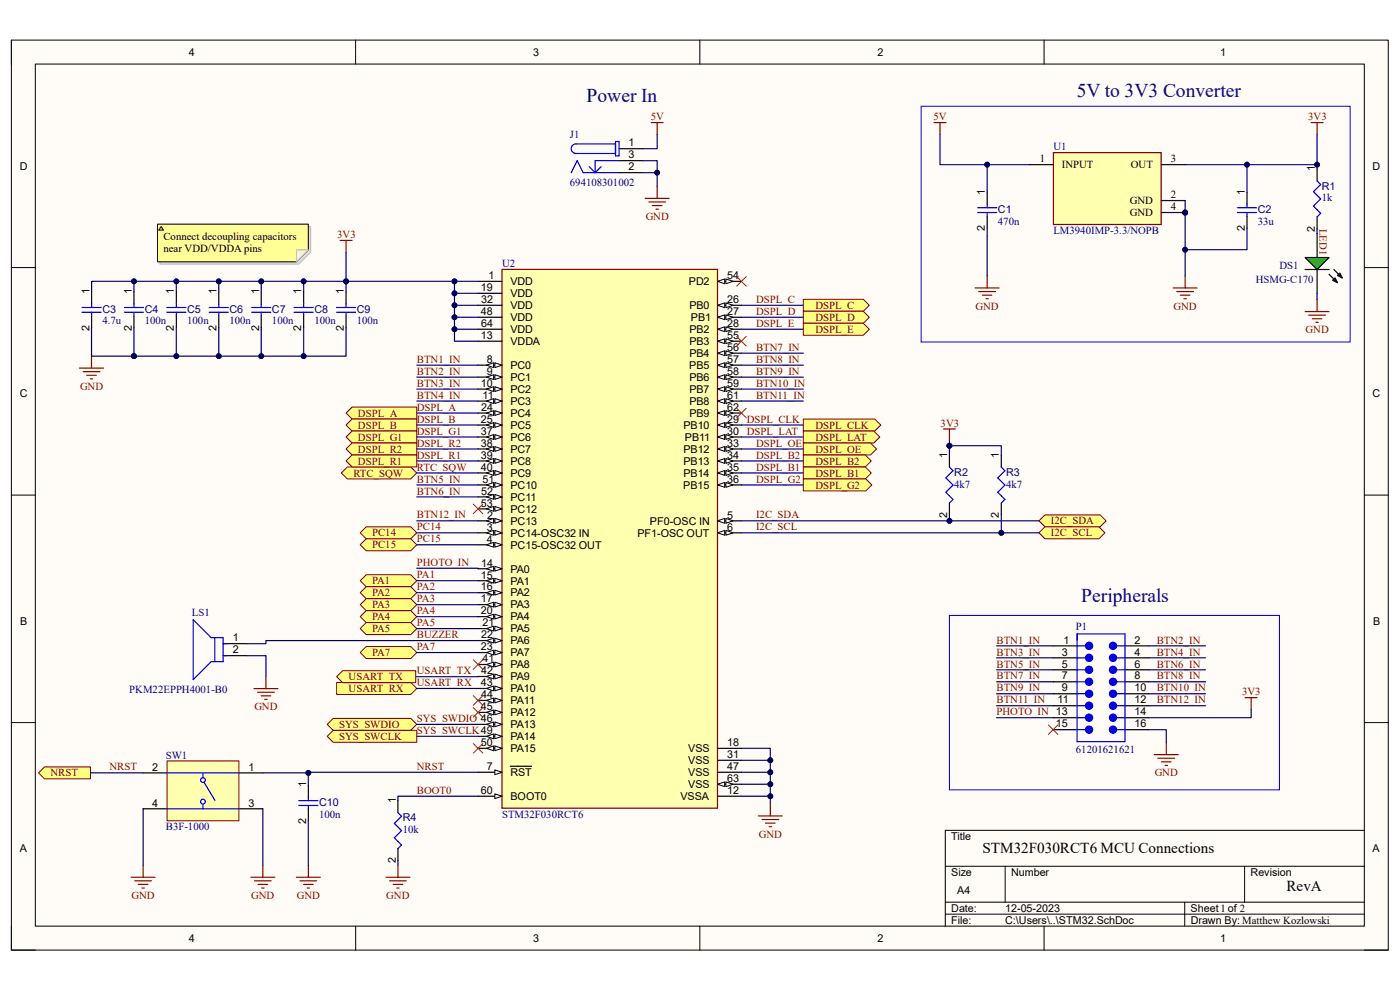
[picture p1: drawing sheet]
<svg xmlns="http://www.w3.org/2000/svg" width="297mm" height="210mm" viewBox="0 0 297 210" stroke-linecap="round" stroke-linejoin="round" font-family="sans-serif">
<defs><g id="words">
<g font-size="4.1" fill="#000080">
<text x="124.4" y="21.7">Power In</text>
<text x="228.4" y="20.7">5V to 3V3 Converter</text>
<text x="229.4" y="127.7">Peripherals</text>
</g>
<g font-size="3.2">
<text x="208.4" y="180.8">STM32F030RCT6 MCU Connections</text>
<text x="272.9" y="188.9">RevA</text>
</g>
<g font-size="2.3">
<text x="40.1" y="11.9">4</text>
<text x="113.1" y="11.9">3</text>
<text x="186.1" y="11.9">2</text>
<text x="258.9" y="11.9">1</text>
<text x="4.2" y="36">D</text>
<text x="133.3" y="31.1">1</text>
<text x="133.3" y="33.6">3</text>
<text x="220.6" y="34.4">1</text>
<text x="225.3" y="35.7">INPUT</text>
<text x="239.9" y="35.7">OUT</text>
<text x="248.4" y="34.4">3</text>
<text x="291.2" y="36">D</text>
<text x="133.3" y="36.2">2</text>
<text x="209" y="41.3" transform="rotate(-90 209 41.3)">1</text>
<text x="264.1" y="41.3" transform="rotate(-90 264.1 41.3)">1</text>
<text x="278.9" y="36.4" transform="rotate(-90 278.9 36.4)">1</text>
<text x="239.7" y="43.3">GND</text>
<text x="239.7" y="45.8">GND</text>
<text x="248.4" y="42">2</text>
<text x="248.4" y="44.6">4</text>
<text x="34.7" y="50.9">Connect decoupling capacitors</text>
<text x="34.7" y="53.4">near VDD/VDDA pins</text>
<text x="209" y="49" transform="rotate(-90 209 49)">2</text>
<text x="264.1" y="49" transform="rotate(-90 264.1 49)">2</text>
<text x="278.9" y="49.2" transform="rotate(-90 278.9 49.2)">2</text>
<text x="103.6" y="59.2">1</text>
<text x="154.3" y="59.2">54</text>
<text x="19" y="62.4" transform="rotate(-90 19 62.4)">1</text>
<text x="27.9" y="62.4" transform="rotate(-90 27.9 62.4)">1</text>
<text x="36.9" y="62.4" transform="rotate(-90 36.9 62.4)">1</text>
<text x="45.9" y="62.4" transform="rotate(-90 45.9 62.4)">1</text>
<text x="54.9" y="62.4" transform="rotate(-90 54.9 62.4)">1</text>
<text x="63.9" y="62.4" transform="rotate(-90 63.9 62.4)">1</text>
<text x="72.9" y="62.4" transform="rotate(-90 72.9 62.4)">1</text>
<text x="102" y="61.8">19</text>
<text x="102.1" y="64.3">32</text>
<text x="108.3" y="60.5">VDD</text>
<text x="108.3" y="63">VDD</text>
<text x="108.3" y="65.6">VDD</text>
<text x="146.1" y="60.5">PD2</text>
<text x="146.3" y="65.6">PB0</text>
<text x="154.3" y="64.3">26</text>
<text x="19" y="70.2" transform="rotate(-90 19 70.2)">2</text>
<text x="27.9" y="70.2" transform="rotate(-90 27.9 70.2)">2</text>
<text x="36.9" y="70.2" transform="rotate(-90 36.9 70.2)">2</text>
<text x="45.9" y="70.2" transform="rotate(-90 45.9 70.2)">2</text>
<text x="54.9" y="70.2" transform="rotate(-90 54.9 70.2)">2</text>
<text x="63.9" y="70.2" transform="rotate(-90 63.9 70.2)">2</text>
<text x="72.9" y="70.2" transform="rotate(-90 72.9 70.2)">2</text>
<text x="102" y="66.8">48</text>
<text x="102" y="71.9">13</text>
<text x="102.1" y="69.4">64</text>
<text x="108.3" y="68.1">VDD</text>
<text x="108.3" y="70.7">VDD</text>
<text x="146.3" y="70.7">PB2</text>
<text x="146.6" y="68.1">PB1</text>
<text x="154.3" y="66.8">27</text>
<text x="154.3" y="69.4">28</text>
<text x="154.3" y="71.9">55</text>
<text x="103.3" y="77">8</text>
<text x="108.3" y="73.2">VDDA</text>
<text x="146.3" y="73.2">PB3</text>
<text x="146.3" y="75.7">PB4</text>
<text x="154.3" y="74.5">56</text>
<text x="154.3" y="77">57</text>
<text x="102" y="82.1">10</text>
<text x="103.3" y="79.5">9</text>
<text x="108.3" y="78.3">PC0</text>
<text x="108.3" y="80.8">PC1</text>
<text x="108.3" y="83.4">PC2</text>
<text x="146.2" y="78.3">PB5</text>
<text x="146.3" y="80.8">PB6</text>
<text x="146.3" y="83.4">PB7</text>
<text x="154.3" y="79.5">58</text>
<text x="154.3" y="82.1">59</text>
<text x="4.2" y="84.2">C</text>
<text x="102" y="89.7">25</text>
<text x="102.1" y="87.2">24</text>
<text x="102.4" y="84.6">11</text>
<text x="108.3" y="85.9">PC3</text>
<text x="108.3" y="88.4">PC4</text>
<text x="146.3" y="85.9">PB8</text>
<text x="146.3" y="88.4">PB9</text>
<text x="154.3" y="84.6">61</text>
<text x="154.3" y="87.2">62</text>
<text x="154.3" y="89.7">29</text>
<text x="291.2" y="84.2">C</text>
<text x="102" y="92.2">37</text>
<text x="102" y="94.8">38</text>
<text x="108.3" y="91">PC5</text>
<text x="108.3" y="93.5">PC6</text>
<text x="145" y="91">PB10</text>
<text x="145.3" y="93.5">PB11</text>
<text x="154.3" y="92.2">30</text>
<text x="154.3" y="94.8">33</text>
<text x="102" y="97.3">39</text>
<text x="102" y="99.9">40</text>
<text x="108.3" y="96.1">PC7</text>
<text x="108.3" y="98.6">PC8</text>
<text x="108.3" y="101.1">PC9</text>
<text x="145" y="96.1">PB12</text>
<text x="145" y="98.6">PB13</text>
<text x="145" y="101.1">PB14</text>
<text x="154.3" y="97.3">34</text>
<text x="154.3" y="99.9">35</text>
<text x="201" y="97.1" transform="rotate(-90 201 97.1)">1</text>
<text x="211.9" y="97.1" transform="rotate(-90 211.9 97.1)">1</text>
<text x="102" y="107.5">53</text>
<text x="102.1" y="104.9">52</text>
<text x="102.4" y="102.4">51</text>
<text x="108.3" y="103.7">PC10</text>
<text x="108.3" y="106.2">PC11</text>
<text x="144.9" y="103.7">PB15</text>
<text x="154.3" y="102.4">36</text>
<text x="103.3" y="112.6">3</text>
<text x="103.3" y="110">2</text>
<text x="108.3" y="108.8">PC12</text>
<text x="108.3" y="111.3">PC13</text>
<text x="108.3" y="113.8">PC14-OSC32 IN</text>
<text x="135.2" y="113.8">PF1-OSC OUT</text>
<text x="137.9" y="111.3">PF0-OSC IN</text>
<text x="154.3" y="110">5</text>
<text x="154.3" y="112.6">6</text>
<text x="201" y="109.9" transform="rotate(-90 201 109.9)">2</text>
<text x="211.9" y="109.9" transform="rotate(-90 211.9 109.9)">2</text>
<text x="103.3" y="115.1">4</text>
<text x="108.3" y="116.4">PC15-OSC32 OUT</text>
<text x="102" y="122.7">15</text>
<text x="102" y="125.3">16</text>
<text x="102.1" y="120.2">14</text>
<text x="108.3" y="121.5">PA0</text>
<text x="108.3" y="124">PA1</text>
<text x="102" y="127.8">17</text>
<text x="102" y="130.3">20</text>
<text x="108.3" y="126.5">PA2</text>
<text x="108.3" y="129.1">PA3</text>
<text x="108.3" y="131.6">PA4</text>
<text x="4.3" y="132.5">B</text>
<text x="49.4" y="136.1">1</text>
<text x="102" y="138">23</text>
<text x="102.1" y="135.4">22</text>
<text x="102.4" y="132.9">21</text>
<text x="108.3" y="134.2">PA5</text>
<text x="108.3" y="136.7">PA6</text>
<text x="225.6" y="136.5">1</text>
<text x="240.7" y="136.5">2</text>
<text x="291.3" y="132.5">B</text>
<text x="49.4" y="138.6">2</text>
<text x="102.1" y="143">42</text>
<text x="102.4" y="140.5">41</text>
<text x="108.3" y="139.2">PA7</text>
<text x="108.3" y="141.8">PA8</text>
<text x="225.3" y="139.1">3</text>
<text x="225.3" y="141.6">5</text>
<text x="240.7" y="139.1">4</text>
<text x="240.7" y="141.6">6</text>
<text x="102" y="145.6">43</text>
<text x="102.1" y="148.1">44</text>
<text x="108.3" y="144.3">PA9</text>
<text x="108.3" y="146.9">PA10</text>
<text x="108.3" y="149.4">PA11</text>
<text x="224.4" y="149.2">11</text>
<text x="225.3" y="144.1">7</text>
<text x="225.3" y="146.7">9</text>
<text x="240.7" y="144.1">8</text>
<text x="240.7" y="146.7">10</text>
<text x="240.7" y="149.2">12</text>
<text x="102" y="150.7">45</text>
<text x="108.3" y="151.9">PA12</text>
<text x="108.3" y="154.5">PA13</text>
<text x="224" y="154.3">15</text>
<text x="240.7" y="151.8">14</text>
<text x="240.7" y="154.3">16</text>
<text x="102" y="158.3">50</text>
<text x="108.3" y="157">PA14</text>
<text x="108.3" y="159.6">PA15</text>
<text x="146" y="159.6">VSS</text>
<text x="154.3" y="158.3">18</text>
<text x="154.3" y="160.8">31</text>
<text x="32.3" y="163.5">2</text>
<text x="52.7" y="163.5">1</text>
<text x="64.9" y="167" transform="rotate(-90 64.9 167)">1</text>
<text x="103.3" y="163.4">7</text>
<text x="108.3" y="164.6">RST</text>
<text x="146" y="162.1">VSS</text>
<text x="146" y="164.6">VSS</text>
<text x="146" y="167.2">VSS</text>
<text x="154.3" y="163.4">47</text>
<text x="154.3" y="165.9">63</text>
<text x="32.3" y="171.1">4</text>
<text x="52.7" y="171.1">3</text>
<text x="83.9" y="170.3" transform="rotate(-90 83.9 170.3)">1</text>
<text x="102" y="168.4">60</text>
<text x="108.3" y="169.7">BOOT0</text>
<text x="144.4" y="169.7">VSSA</text>
<text x="154.3" y="168.4">12</text>
<text x="64.9" y="174.8" transform="rotate(-90 64.9 174.8)">2</text>
<text x="201.8" y="178.2">Title</text>
<text x="4.2" y="180.8">A</text>
<text x="83.9" y="183.2" transform="rotate(-90 83.9 183.2)">2</text>
<text x="201.8" y="185.8">Size</text>
<text x="214.5" y="185.8">Number</text>
<text x="265.3" y="185.8">Revision</text>
<text x="291.2" y="180.8">A</text>
<text x="203.1" y="189.7">A4</text>
<text x="201.8" y="193.5">Date:</text>
<text x="201.8" y="196">File:</text>
<text x="213.2" y="196">C:\Users\..\STM32.SchDoc</text>
<text x="213.2" y="193.5">12-05-2023</text>
<text x="252.6" y="193.5">Sheet1of 2</text>
<text x="252.6" y="196">Drawn By: Matthew Kozlowski</text>
<text x="40.1" y="199.8">4</text>
<text x="113.1" y="199.8">3</text>
<text x="186.1" y="199.8">2</text>
<text x="258.9" y="199.8">1</text>
</g>
<g font-size="2.3" fill="#000080">
<text x="120.9" y="29.3">J1</text>
<text x="223.5" y="31.9">U1</text>
<text x="120.9" y="39.5">694108301002</text>
<text x="280.4" y="40.2">R1</text>
<text x="211.7" y="47.6">470n</text>
<text x="211.7" y="45.1">C1</text>
<text x="266.8" y="47.6">33u</text>
<text x="266.8" y="45.1">C2</text>
<text x="280.4" y="42.7">1k</text>
<text x="223.5" y="49.7">LM3940IMP-3.3/NOPB</text>
<text x="106.5" y="56.6">U2</text>
<text x="271.4" y="57.1">DS1</text>
<text x="266.4" y="60.1">HSMG-C170</text>
<text x="21.7" y="68.8">4.7u</text>
<text x="21.7" y="66.3">C3</text>
<text x="30.7" y="68.8">100n</text>
<text x="30.7" y="66.3">C4</text>
<text x="39.7" y="68.8">100n</text>
<text x="39.7" y="66.3">C5</text>
<text x="48.7" y="68.8">100n</text>
<text x="48.7" y="66.3">C6</text>
<text x="57.7" y="68.8">100n</text>
<text x="57.7" y="66.3">C7</text>
<text x="66.7" y="68.8">100n</text>
<text x="66.7" y="66.3">C8</text>
<text x="75.7" y="68.8">100n</text>
<text x="75.7" y="66.3">C9</text>
<text x="202.4" y="100.9">R2</text>
<text x="213.4" y="100.9">R3</text>
<text x="202.4" y="103.4">4k7</text>
<text x="213.4" y="103.4">4k7</text>
<text x="40.7" y="130.7">LS1</text>
<text x="228.3" y="133.7">P1</text>
<text x="27.4" y="147.1">PKM22EPPH4001-B0</text>
<text x="35.2" y="160.9">SW1</text>
<text x="228.3" y="159.6">61201621621</text>
<text x="67.7" y="173.4">100n</text>
<text x="67.7" y="170.9">C10</text>
<text x="106.5" y="173.5">STM32F030RCT6</text>
<text x="35.2" y="176.1">B3F-1000</text>
<text x="85.4" y="176.7">10k</text>
<text x="85.4" y="174.2">R4</text>
</g>
<g font-size="2.3" fill="#800000">
<text x="138" y="25.5">5V</text>
<text x="198" y="25.5">5V</text>
<text x="277.5" y="25.5">3V3</text>
<text x="137" y="46.7">GND</text>
<text x="71.5" y="50.5">3V3</text>
<text x="279.9" y="48.6" transform="rotate(90 279.9 48.6)">LED1</text>
<text x="160.4" y="64.3">DSPL_C</text>
<text x="173" y="65.5">DSPL_C</text>
<text x="207" y="65.7">GND</text>
<text x="249" y="65.7">GND</text>
<text x="160.4" y="66.8">DSPL_D</text>
<text x="160.4" y="69.3">DSPL_E</text>
<text x="173" y="68.1">DSPL_D</text>
<text x="173" y="70.6">DSPL_E</text>
<text x="277" y="70.7">GND</text>
<text x="88.4" y="77">BTN1_IN</text>
<text x="160.4" y="74.4">BTN7_IN</text>
<text x="160.4" y="77">BTN8_IN</text>
<text x="17" y="82.7">GND</text>
<text x="88.4" y="79.5">BTN2_IN</text>
<text x="88.4" y="82">BTN3_IN</text>
<text x="160.4" y="79.5">BTN9_IN</text>
<text x="160.4" y="82">BTN10_IN</text>
<text x="75.9" y="88.4">DSPL_A</text>
<text x="88.4" y="84.6">BTN4_IN</text>
<text x="88.4" y="87.1">DSPL_A</text>
<text x="88.4" y="89.7">DSPL_B</text>
<text x="158.4" y="89.7">DSPL_CLK</text>
<text x="160.4" y="84.6">BTN11_IN</text>
<text x="75.9" y="90.9">DSPL_B</text>
<text x="75.9" y="93.5">DSPL_G1</text>
<text x="88.4" y="92.2">DSPL_G1</text>
<text x="88.4" y="94.7">DSPL_R2</text>
<text x="158.4" y="92.2">DSPL_LAT</text>
<text x="160.4" y="94.7">DSPL_OE</text>
<text x="173" y="90.9">DSPL_CLK</text>
<text x="173" y="93.5">DSPL_LAT</text>
<text x="199.6" y="90.5">3V3</text>
<text x="75" y="101.1">RTC_SQW</text>
<text x="75.9" y="96">DSPL_R2</text>
<text x="75.9" y="98.6">DSPL_R1</text>
<text x="88.4" y="99.8">RTC_SQW</text>
<text x="88.4" y="97.3">DSPL_R1</text>
<text x="160.4" y="97.3">DSPL_B2</text>
<text x="160.4" y="99.8">DSPL_B1</text>
<text x="173" y="96">DSPL_OE</text>
<text x="173" y="98.6">DSPL_B2</text>
<text x="173" y="101.1">DSPL_B1</text>
<text x="88.4" y="102.4">BTN5_IN</text>
<text x="88.4" y="104.9">BTN6_IN</text>
<text x="160.4" y="102.4">DSPL_G2</text>
<text x="173" y="103.6">DSPL_G2</text>
<text x="79" y="113.8">PC14</text>
<text x="88.4" y="110">BTN12_IN</text>
<text x="88.4" y="112.5">PC14</text>
<text x="160.4" y="110">I2C_SDA</text>
<text x="160.4" y="112.5">I2C_SCL</text>
<text x="223" y="111.3">I2C_SDA</text>
<text x="223" y="113.8">I2C_SCL</text>
<text x="79" y="116.3">PC15</text>
<text x="88.4" y="115.1">PC15</text>
<text x="79" y="124">PA1</text>
<text x="88.4" y="120.1">PHOTO_IN</text>
<text x="88.4" y="122.7">PA1</text>
<text x="88.4" y="125.2">PA2</text>
<text x="79" y="126.5">PA2</text>
<text x="79" y="129">PA3</text>
<text x="79" y="131.6">PA4</text>
<text x="88.4" y="127.8">PA3</text>
<text x="88.4" y="130.3">PA4</text>
<text x="79" y="134.1">PA5</text>
<text x="88.4" y="135.4">BUZZER</text>
<text x="88.4" y="132.8">PA5</text>
<text x="88.4" y="137.9">PA7</text>
<text x="211.4" y="136.5">BTN1_IN</text>
<text x="245.4" y="136.5">BTN2_IN</text>
<text x="79" y="139.2">PA7</text>
<text x="88.4" y="143">USART_TX</text>
<text x="211.4" y="139.1">BTN3_IN</text>
<text x="211.4" y="141.6">BTN5_IN</text>
<text x="245.4" y="139.1">BTN4_IN</text>
<text x="245.4" y="141.6">BTN6_IN</text>
<text x="74" y="146.8">USART_RX</text>
<text x="74" y="144.3">USART_TX</text>
<text x="88.4" y="145.5">USART_RX</text>
<text x="211.4" y="144.1">BTN7_IN</text>
<text x="211.4" y="146.7">BTN9_IN</text>
<text x="211.4" y="149.2">BTN11_IN</text>
<text x="245.4" y="144.1">BTN8_IN</text>
<text x="245.4" y="146.7">BTN10_IN</text>
<text x="245.4" y="149.2">BTN12_IN</text>
<text x="263.5" y="147.5">3V3</text>
<text x="54" y="150.7">GND</text>
<text x="72" y="154.4">SYS_SWDIO</text>
<text x="88.4" y="153.2">SYS_SWDIO 46</text>
<text x="88.4" y="155.7">SYS_SWCLK49</text>
<text x="211.4" y="151.8">PHOTO_IN 13</text>
<text x="72" y="157">SYS_SWCLK</text>
<text x="10.7" y="164.7">NRST</text>
<text x="23.2" y="163.4">NRST</text>
<text x="88.4" y="163.3">NRST</text>
<text x="245" y="164.7">GND</text>
<text x="88.4" y="168.4">BOOT0</text>
<text x="161" y="177.7">GND</text>
<text x="27.9" y="190.7">GND</text>
<text x="53.3" y="190.7">GND</text>
<text x="63" y="190.7">GND</text>
<text x="82" y="190.7">GND</text>
</g>
</g></defs>
<path d="M2.4 8.5h292.1v193h-292.1z" fill-rule="evenodd" fill="#fffcf8"/>
<path d="M2.4 8.5h292.1v193h-292.1z" fill="none" stroke="#000" stroke-width=".21"/>
<path d="M7.5 13.6h281.9v182.9h-281.9z" fill-rule="evenodd" fill="#fffcf8"/>
<g fill="none" stroke="#000" stroke-width=".21">
<path d="M2.4 8.5v5.1M7.5 13.6h281.9v182.9h-281.9zM75.4 8.5v5.1M148.5 8.5v5.1M221.5 8.5v5.1M2.4 56.8h5.1M289.4 56.8h5.1M2.4 105h5.1M289.4 105h5.1M2.4 153.3h5.1M289.4 153.3h5.1M289.4 176.1h-88.9v20.4"/>
<path d="M2.4 196.5v5h5.1M75.4 196.5v5M148.5 196.5v5M200.5 183.8h88.9M200.5 191.4h88.9M200.5 193.9h88.9M213.2 183.8v7.6M221.5 196.5v5M251.3 191.4v5.1M264 183.8v7.6M289.4 201.5h5.1"/>
</g>
<path d="M198.2 26h2.5M199.4 26v2.5" fill="none" stroke="#800000" stroke-width=".25"/>
<circle cx="251.4" cy="45.1" r=".51" fill="#000080"/>
<circle cx="251.4" cy="45.1" r=".51" fill="none" stroke="#000080" stroke-width=".21"/>
<path d="M223.5 32.4h22.8v15.2h-22.8z" fill-rule="evenodd" fill="#ffffb0"/>
<path d="M223.5 32.4h22.8v15.2h-22.8z" fill="none" stroke="#800000" stroke-width=".25"/>
<path d="M218.4 34.9h5.1M246.3 34.9h5.1M246.3 42.5h5.1M246.3 45.1h5.1" fill="none" stroke="#000" stroke-width=".25"/>
<circle cx="251.4" cy="45.1" r=".51" fill="#000080"/>
<circle cx="251.4" cy="45.1" r=".51" fill="none" stroke="#000080" stroke-width=".21"/>
<g fill="none" stroke="#800000" stroke-width=".25">
<path d="M278.2 26h2.5M279.4 26v2.5M72.1 51h2.6M73.4 51v2.5M209.4 58.5v2.6M206.9 61.1h5.1M207.6 61.8h3.6M208.4 62.6h2M209.2 63.4h.5M276.9 66.1h5.1M277.6 66.9h3.6M278.4 67.6h2"/>
<path d="M279.2 68.4h.5M279.4 63.6v2.5"/>
</g>
<path d="M279.4 49.6v5M279.4 57.2v5.1M37.4 61.9v2.6M37.4 67v2.5M46.4 61.9v2.6M46.4 67v2.5M55.4 61.9v2.6M55.4 67v2.5M64.4 61.9v2.6M64.4 67v2.5" fill="none" stroke="#000" stroke-width=".25"/>
<g fill="none" stroke="#00f" stroke-width=".25">
<path d="M35.4 66.2h4M35.4 65.2h4M37.4 64.5v.7M37.4 66.2v.8M44.4 66.2h4M44.4 65.2h4M46.4 64.5v.7M46.4 66.2v.8M53.4 66.2h4M53.4 65.2h4M55.4 64.5v.7M55.4 66.2v.8"/>
<path d="M62.4 66.2h4M62.4 65.2h4M64.4 64.5v.7M64.4 66.2v.8"/>
</g>
<path d="M276.9 54.6h5.1l-2.6 2.6z" fill="#00bf00"/>
<path d="M131.3 31.5h5.1M131.3 34.1h5.1M131.3 36.6h5.1M276.9 54.6h5.1l-2.6 2.6zM276.9 57.2h5.1M282 58.2l1.7 1.8M283 57.2l1.8 1.7M283.2 58.9l.5 1.1-1-.5zM284.2 57.9l.6 1-1.1-.5z" fill="none" stroke="#000" stroke-width=".25"/>
<path d="M283.2 58.9l.5 1.1-1-.5zM284.2 57.9l.6 1-1.1-.5z" fill="#000"/>
<path d="M121.2 36.6l1.2-2.5 1.3 2.5h7.6M125 35.4l1.3 1.2M127.5 35.4l-1.2 1.2M130.6 30.5h-8.4a1.02 1.02 0 0 0-1 1 1.02 1.02 0 0 0 1 1.1h8.4M130.6 30h.7v3.1h-.7zM131.3 34.1h-5v2.5" fill="none" stroke="#00f" stroke-width=".25"/>
<path d="M106.5 57.1h45.7v114.3h-45.7z" fill-rule="evenodd" fill="#ffffb0"/>
<path d="M106.5 57.1h45.7v114.3h-45.7z" fill="none" stroke="#800000" stroke-width=".25"/>
<path d="M101.4 59.7h5.1M101.4 62.2h5.1M101.4 64.8h5.1M101.4 67.3h5.1M101.4 69.8h5.1M101.4 72.4h5.1M101.4 77.5h5.1" fill="none" stroke="#000" stroke-width=".25"/>
<path d="M105 77l1.5 .5-1.5 .5z" fill="#f8fcff"/>
<path d="M105 77l1.5 .5-1.5 .5z" fill="none" stroke="#000" stroke-width=".21"/>
<path d="M103.2 77.5l1.5-.5v1z" fill="#f8fcff"/>
<path d="M103.2 77.5l1.5-.5v1z" fill="none" stroke="#000" stroke-width=".21"/>
<path d="M101.4 80h5.1" fill="none" stroke="#000" stroke-width=".25"/>
<path d="M105 79.5l1.5 .5-1.5 .5z" fill="#f8fcff"/>
<path d="M105 79.5l1.5 .5-1.5 .5z" fill="none" stroke="#000" stroke-width=".21"/>
<path d="M103.2 80l1.5-.5v1z" fill="#f8fcff"/>
<path d="M103.2 80l1.5-.5v1z" fill="none" stroke="#000" stroke-width=".21"/>
<path d="M101.4 82.5h5.1" fill="none" stroke="#000" stroke-width=".25"/>
<path d="M105 82l1.5 .5-1.5 .6z" fill="#f8fcff"/>
<path d="M105 82l1.5 .5-1.5 .6z" fill="none" stroke="#000" stroke-width=".21"/>
<path d="M103.2 82.5l1.5-.5v1.1z" fill="#f8fcff"/>
<path d="M103.2 82.5l1.5-.5v1.1z" fill="none" stroke="#000" stroke-width=".21"/>
<path d="M101.4 85.1h5.1" fill="none" stroke="#000" stroke-width=".25"/>
<path d="M105 84.6l1.5 .5-1.5 .5z" fill="#f8fcff"/>
<path d="M105 84.6l1.5 .5-1.5 .5z" fill="none" stroke="#000" stroke-width=".21"/>
<path d="M103.2 85.1l1.5-.5v1z" fill="#f8fcff"/>
<path d="M103.2 85.1l1.5-.5v1z" fill="none" stroke="#000" stroke-width=".21"/>
<path d="M101.4 87.6h5.1" fill="none" stroke="#000" stroke-width=".25"/>
<path d="M105 87.1l1.5 .5-1.5 .5z" fill="#f8fcff"/>
<path d="M105 87.1l1.5 .5-1.5 .5z" fill="none" stroke="#000" stroke-width=".21"/>
<path d="M103.2 87.6l1.5-.5v1z" fill="#f8fcff"/>
<path d="M103.2 87.6l1.5-.5v1z" fill="none" stroke="#000" stroke-width=".21"/>
<path d="M101.4 90.2h5.1" fill="none" stroke="#000" stroke-width=".25"/>
<path d="M105 89.7l1.5 .5-1.5 .5z" fill="#f8fcff"/>
<path d="M105 89.7l1.5 .5-1.5 .5z" fill="none" stroke="#000" stroke-width=".21"/>
<path d="M103.2 90.2l1.5-.5v1z" fill="#f8fcff"/>
<path d="M103.2 90.2l1.5-.5v1z" fill="none" stroke="#000" stroke-width=".21"/>
<path d="M101.4 92.7h5.1" fill="none" stroke="#000" stroke-width=".25"/>
<path d="M105 92.2l1.5 .5-1.5 .5z" fill="#f8fcff"/>
<path d="M105 92.2l1.5 .5-1.5 .5z" fill="none" stroke="#000" stroke-width=".21"/>
<path d="M103.2 92.7l1.5-.5v1z" fill="#f8fcff"/>
<path d="M103.2 92.7l1.5-.5v1z" fill="none" stroke="#000" stroke-width=".21"/>
<path d="M101.4 95.2h5.1" fill="none" stroke="#000" stroke-width=".25"/>
<path d="M105 94.7l1.5 .5-1.5 .6z" fill="#f8fcff"/>
<path d="M105 94.7l1.5 .5-1.5 .6z" fill="none" stroke="#000" stroke-width=".21"/>
<path d="M103.2 95.2l1.5-.5v1.1z" fill="#f8fcff"/>
<path d="M103.2 95.2l1.5-.5v1.1z" fill="none" stroke="#000" stroke-width=".21"/>
<path d="M101.4 97.8h5.1" fill="none" stroke="#000" stroke-width=".25"/>
<path d="M105 97.3l1.5 .5-1.5 .5z" fill="#f8fcff"/>
<path d="M105 97.3l1.5 .5-1.5 .5z" fill="none" stroke="#000" stroke-width=".21"/>
<path d="M103.2 97.8l1.5-.5v1z" fill="#f8fcff"/>
<path d="M103.2 97.8l1.5-.5v1z" fill="none" stroke="#000" stroke-width=".21"/>
<path d="M101.4 100.3h5.1" fill="none" stroke="#000" stroke-width=".25"/>
<path d="M105 99.8l1.5 .5-1.5 .5z" fill="#f8fcff"/>
<path d="M105 99.8l1.5 .5-1.5 .5z" fill="none" stroke="#000" stroke-width=".21"/>
<path d="M103.2 100.3l1.5-.5v1z" fill="#f8fcff"/>
<path d="M103.2 100.3l1.5-.5v1z" fill="none" stroke="#000" stroke-width=".21"/>
<path d="M101.4 102.9h5.1" fill="none" stroke="#000" stroke-width=".25"/>
<path d="M105 102.4l1.5 .5-1.5 .5z" fill="#f8fcff"/>
<path d="M105 102.4l1.5 .5-1.5 .5z" fill="none" stroke="#000" stroke-width=".21"/>
<path d="M103.2 102.9l1.5-.5v1z" fill="#f8fcff"/>
<path d="M103.2 102.9l1.5-.5v1z" fill="none" stroke="#000" stroke-width=".21"/>
<path d="M101.4 105.4h5.1" fill="none" stroke="#000" stroke-width=".25"/>
<path d="M105 104.9l1.5 .5-1.5 .5z" fill="#f8fcff"/>
<path d="M105 104.9l1.5 .5-1.5 .5z" fill="none" stroke="#000" stroke-width=".21"/>
<path d="M103.2 105.4l1.5-.5v1z" fill="#f8fcff"/>
<path d="M103.2 105.4l1.5-.5v1z" fill="none" stroke="#000" stroke-width=".21"/>
<path d="M101.4 107.9h5.1" fill="none" stroke="#000" stroke-width=".25"/>
<path d="M105 107.4l1.5 .5-1.5 .6z" fill="#f8fcff"/>
<path d="M105 107.4l1.5 .5-1.5 .6z" fill="none" stroke="#000" stroke-width=".21"/>
<path d="M103.2 107.9l1.5-.5v1.1z" fill="#f8fcff"/>
<path d="M103.2 107.9l1.5-.5v1.1z" fill="none" stroke="#000" stroke-width=".21"/>
<path d="M101.4 110.5h5.1" fill="none" stroke="#000" stroke-width=".25"/>
<path d="M105 110l1.5 .5-1.5 .5z" fill="#f8fcff"/>
<path d="M105 110l1.5 .5-1.5 .5z" fill="none" stroke="#000" stroke-width=".21"/>
<path d="M103.2 110.5l1.5-.5v1z" fill="#f8fcff"/>
<path d="M103.2 110.5l1.5-.5v1z" fill="none" stroke="#000" stroke-width=".21"/>
<path d="M101.4 113h5.1" fill="none" stroke="#000" stroke-width=".25"/>
<path d="M105 112.5l1.5 .5-1.5 .5z" fill="#f8fcff"/>
<path d="M105 112.5l1.5 .5-1.5 .5z" fill="none" stroke="#000" stroke-width=".21"/>
<path d="M103.2 113l1.5-.5v1z" fill="#f8fcff"/>
<path d="M103.2 113l1.5-.5v1z" fill="none" stroke="#000" stroke-width=".21"/>
<path d="M101.4 115.6h5.1" fill="none" stroke="#000" stroke-width=".25"/>
<path d="M105 115.1l1.5 .5-1.5 .5z" fill="#f8fcff"/>
<path d="M105 115.1l1.5 .5-1.5 .5z" fill="none" stroke="#000" stroke-width=".21"/>
<path d="M103.2 115.6l1.5-.5v1z" fill="#f8fcff"/>
<path d="M103.2 115.6l1.5-.5v1z" fill="none" stroke="#000" stroke-width=".21"/>
<path d="M152.2 110.5h5.1" fill="none" stroke="#000" stroke-width=".25"/>
<path d="M152.2 110.5l1.5-.5v1z" fill="#f8fcff"/>
<path d="M152.2 110.5l1.5-.5v1z" fill="none" stroke="#000" stroke-width=".21"/>
<path d="M154 110l1.5 .5-1.5 .5z" fill="#f8fcff"/>
<path d="M154 110l1.5 .5-1.5 .5z" fill="none" stroke="#000" stroke-width=".21"/>
<path d="M152.2 113h5.1" fill="none" stroke="#000" stroke-width=".25"/>
<path d="M152.2 113l1.5-.5v1z" fill="#f8fcff"/>
<path d="M152.2 113l1.5-.5v1z" fill="none" stroke="#000" stroke-width=".21"/>
<path d="M154 112.5l1.5 .5-1.5 .5z" fill="#f8fcff"/>
<path d="M154 112.5l1.5 .5-1.5 .5z" fill="none" stroke="#000" stroke-width=".21"/>
<path d="M101.4 120.6h5.1" fill="none" stroke="#000" stroke-width=".25"/>
<path d="M105 120.1l1.5 .5-1.5 .6z" fill="#f8fcff"/>
<path d="M105 120.1l1.5 .5-1.5 .6z" fill="none" stroke="#000" stroke-width=".21"/>
<path d="M103.2 120.6l1.5-.5v1.1z" fill="#f8fcff"/>
<path d="M103.2 120.6l1.5-.5v1.1z" fill="none" stroke="#000" stroke-width=".21"/>
<path d="M101.4 123.2h5.1" fill="none" stroke="#000" stroke-width=".25"/>
<path d="M105 122.7l1.5 .5-1.5 .5z" fill="#f8fcff"/>
<path d="M105 122.7l1.5 .5-1.5 .5z" fill="none" stroke="#000" stroke-width=".21"/>
<path d="M103.2 123.2l1.5-.5v1z" fill="#f8fcff"/>
<path d="M103.2 123.2l1.5-.5v1z" fill="none" stroke="#000" stroke-width=".21"/>
<path d="M101.4 125.7h5.1" fill="none" stroke="#000" stroke-width=".25"/>
<path d="M105 125.2l1.5 .5-1.5 .5z" fill="#f8fcff"/>
<path d="M105 125.2l1.5 .5-1.5 .5z" fill="none" stroke="#000" stroke-width=".21"/>
<path d="M103.2 125.7l1.5-.5v1z" fill="#f8fcff"/>
<path d="M103.2 125.7l1.5-.5v1z" fill="none" stroke="#000" stroke-width=".21"/>
<path d="M101.4 128.3h5.1" fill="none" stroke="#000" stroke-width=".25"/>
<path d="M105 127.8l1.5 .5-1.5 .5z" fill="#f8fcff"/>
<path d="M105 127.8l1.5 .5-1.5 .5z" fill="none" stroke="#000" stroke-width=".21"/>
<path d="M103.2 128.3l1.5-.5v1z" fill="#f8fcff"/>
<path d="M103.2 128.3l1.5-.5v1z" fill="none" stroke="#000" stroke-width=".21"/>
<path d="M101.4 130.8h5.1" fill="none" stroke="#000" stroke-width=".25"/>
<path d="M105 130.3l1.5 .5-1.5 .5z" fill="#f8fcff"/>
<path d="M105 130.3l1.5 .5-1.5 .5z" fill="none" stroke="#000" stroke-width=".21"/>
<path d="M103.2 130.8l1.5-.5v1z" fill="#f8fcff"/>
<path d="M103.2 130.8l1.5-.5v1z" fill="none" stroke="#000" stroke-width=".21"/>
<path d="M101.4 133.3h5.1" fill="none" stroke="#000" stroke-width=".25"/>
<path d="M105 132.8l1.5 .5-1.5 .6z" fill="#f8fcff"/>
<path d="M105 132.8l1.5 .5-1.5 .6z" fill="none" stroke="#000" stroke-width=".21"/>
<path d="M103.2 133.3l1.5-.5v1.1z" fill="#f8fcff"/>
<path d="M103.2 133.3l1.5-.5v1.1z" fill="none" stroke="#000" stroke-width=".21"/>
<path d="M101.4 135.9h5.1" fill="none" stroke="#000" stroke-width=".25"/>
<path d="M105 135.4l1.5 .5-1.5 .5z" fill="#f8fcff"/>
<path d="M105 135.4l1.5 .5-1.5 .5z" fill="none" stroke="#000" stroke-width=".21"/>
<path d="M103.2 135.9l1.5-.5v1z" fill="#f8fcff"/>
<path d="M103.2 135.9l1.5-.5v1z" fill="none" stroke="#000" stroke-width=".21"/>
<path d="M101.4 138.4h5.1" fill="none" stroke="#000" stroke-width=".25"/>
<path d="M105 137.9l1.5 .5-1.5 .5z" fill="#f8fcff"/>
<path d="M105 137.9l1.5 .5-1.5 .5z" fill="none" stroke="#000" stroke-width=".21"/>
<path d="M103.2 138.4l1.5-.5v1z" fill="#f8fcff"/>
<path d="M103.2 138.4l1.5-.5v1z" fill="none" stroke="#000" stroke-width=".21"/>
<path d="M101.4 141h5.1" fill="none" stroke="#000" stroke-width=".25"/>
<path d="M105 140.5l1.5 .5-1.5 .5z" fill="#f8fcff"/>
<path d="M105 140.5l1.5 .5-1.5 .5z" fill="none" stroke="#000" stroke-width=".21"/>
<path d="M103.2 141l1.5-.5v1z" fill="#f8fcff"/>
<path d="M103.2 141l1.5-.5v1z" fill="none" stroke="#000" stroke-width=".21"/>
<path d="M101.4 143.5h5.1" fill="none" stroke="#000" stroke-width=".25"/>
<path d="M105 143l1.5 .5-1.5 .5z" fill="#f8fcff"/>
<path d="M105 143l1.5 .5-1.5 .5z" fill="none" stroke="#000" stroke-width=".21"/>
<path d="M103.2 143.5l1.5-.5v1z" fill="#f8fcff"/>
<path d="M103.2 143.5l1.5-.5v1z" fill="none" stroke="#000" stroke-width=".21"/>
<path d="M101.4 146h5.1" fill="none" stroke="#000" stroke-width=".25"/>
<path d="M105 145.5l1.5 .5-1.5 .6z" fill="#f8fcff"/>
<path d="M105 145.5l1.5 .5-1.5 .6z" fill="none" stroke="#000" stroke-width=".21"/>
<path d="M103.2 146l1.5-.5v1.1z" fill="#f8fcff"/>
<path d="M103.2 146l1.5-.5v1.1z" fill="none" stroke="#000" stroke-width=".21"/>
<path d="M101.4 148.6h5.1" fill="none" stroke="#000" stroke-width=".25"/>
<path d="M105 148.1l1.5 .5-1.5 .5z" fill="#f8fcff"/>
<path d="M105 148.1l1.5 .5-1.5 .5z" fill="none" stroke="#000" stroke-width=".21"/>
<path d="M103.2 148.6l1.5-.5v1z" fill="#f8fcff"/>
<path d="M103.2 148.6l1.5-.5v1z" fill="none" stroke="#000" stroke-width=".21"/>
<path d="M101.4 151.1h5.1" fill="none" stroke="#000" stroke-width=".25"/>
<path d="M105 150.6l1.5 .5-1.5 .5z" fill="#f8fcff"/>
<path d="M105 150.6l1.5 .5-1.5 .5z" fill="none" stroke="#000" stroke-width=".21"/>
<path d="M103.2 151.1l1.5-.5v1z" fill="#f8fcff"/>
<path d="M103.2 151.1l1.5-.5v1z" fill="none" stroke="#000" stroke-width=".21"/>
<path d="M101.4 153.7h5.1" fill="none" stroke="#000" stroke-width=".25"/>
<path d="M105 153.2l1.5 .5-1.5 .5z" fill="#f8fcff"/>
<path d="M105 153.2l1.5 .5-1.5 .5z" fill="none" stroke="#000" stroke-width=".21"/>
<path d="M103.2 153.7l1.5-.5v1z" fill="#f8fcff"/>
<path d="M103.2 153.7l1.5-.5v1z" fill="none" stroke="#000" stroke-width=".21"/>
<path d="M101.4 156.2h5.1" fill="none" stroke="#000" stroke-width=".25"/>
<path d="M105 155.7l1.5 .5-1.5 .5z" fill="#f8fcff"/>
<path d="M105 155.7l1.5 .5-1.5 .5z" fill="none" stroke="#000" stroke-width=".21"/>
<path d="M103.2 156.2l1.5-.5v1z" fill="#f8fcff"/>
<path d="M103.2 156.2l1.5-.5v1z" fill="none" stroke="#000" stroke-width=".21"/>
<path d="M101.4 158.7h5.1" fill="none" stroke="#000" stroke-width=".25"/>
<path d="M105 158.2l1.5 .5-1.5 .6z" fill="#f8fcff"/>
<path d="M105 158.2l1.5 .5-1.5 .6z" fill="none" stroke="#000" stroke-width=".21"/>
<path d="M103.2 158.7l1.5-.5v1.1z" fill="#f8fcff"/>
<path d="M103.2 158.7l1.5-.5v1.1z" fill="none" stroke="#000" stroke-width=".21"/>
<path d="M101.4 163.8h5.1" fill="none" stroke="#000" stroke-width=".25"/>
<path d="M105 163.3l1.5 .5-1.5 .5z" fill="#f8fcff"/>
<path d="M105 163.3l1.5 .5-1.5 .5z" fill="none" stroke="#000" stroke-width=".21"/>
<path d="M101.4 168.9h5.1M108.3 162.6h4.5" fill="none" stroke="#000" stroke-width=".25"/>
<path d="M105 168.4l1.5 .5-1.5 .5z" fill="#f8fcff"/>
<path d="M105 168.4l1.5 .5-1.5 .5z" fill="none" stroke="#000" stroke-width=".21"/>
<path d="M152.2 59.7h5.1" fill="none" stroke="#000" stroke-width=".25"/>
<path d="M152.2 59.7l1.5-.5v1z" fill="#f8fcff"/>
<path d="M152.2 59.7l1.5-.5v1z" fill="none" stroke="#000" stroke-width=".21"/>
<path d="M154 59.2l1.5 .5-1.5 .5z" fill="#f8fcff"/>
<path d="M154 59.2l1.5 .5-1.5 .5z" fill="none" stroke="#000" stroke-width=".21"/>
<path d="M152.2 64.8h5.1" fill="none" stroke="#000" stroke-width=".25"/>
<path d="M152.2 64.8l1.5-.5v1z" fill="#f8fcff"/>
<path d="M152.2 64.8l1.5-.5v1z" fill="none" stroke="#000" stroke-width=".21"/>
<path d="M154 64.3l1.5 .5-1.5 .5z" fill="#f8fcff"/>
<path d="M154 64.3l1.5 .5-1.5 .5z" fill="none" stroke="#000" stroke-width=".21"/>
<path d="M152.2 67.3h5.1" fill="none" stroke="#000" stroke-width=".25"/>
<path d="M152.2 67.3l1.5-.5v1z" fill="#f8fcff"/>
<path d="M152.2 67.3l1.5-.5v1z" fill="none" stroke="#000" stroke-width=".21"/>
<path d="M154 66.8l1.5 .5-1.5 .5z" fill="#f8fcff"/>
<path d="M154 66.8l1.5 .5-1.5 .5z" fill="none" stroke="#000" stroke-width=".21"/>
<path d="M152.2 69.8h5.1" fill="none" stroke="#000" stroke-width=".25"/>
<path d="M152.2 69.8l1.5-.5v1.1z" fill="#f8fcff"/>
<path d="M152.2 69.8l1.5-.5v1.1z" fill="none" stroke="#000" stroke-width=".21"/>
<path d="M154 69.3l1.5 .5-1.5 .6z" fill="#f8fcff"/>
<path d="M154 69.3l1.5 .5-1.5 .6z" fill="none" stroke="#000" stroke-width=".21"/>
<path d="M152.2 72.4h5.1" fill="none" stroke="#000" stroke-width=".25"/>
<path d="M152.2 72.4l1.5-.5v1z" fill="#f8fcff"/>
<path d="M152.2 72.4l1.5-.5v1z" fill="none" stroke="#000" stroke-width=".21"/>
<path d="M154 71.9l1.5 .5-1.5 .5z" fill="#f8fcff"/>
<path d="M154 71.9l1.5 .5-1.5 .5z" fill="none" stroke="#000" stroke-width=".21"/>
<path d="M152.2 74.9h5.1" fill="none" stroke="#000" stroke-width=".25"/>
<path d="M152.2 74.9l1.5-.5v1z" fill="#f8fcff"/>
<path d="M152.2 74.9l1.5-.5v1z" fill="none" stroke="#000" stroke-width=".21"/>
<path d="M154 74.4l1.5 .5-1.5 .5z" fill="#f8fcff"/>
<path d="M154 74.4l1.5 .5-1.5 .5z" fill="none" stroke="#000" stroke-width=".21"/>
<path d="M152.2 77.5h5.1" fill="none" stroke="#000" stroke-width=".25"/>
<path d="M152.2 77.5l1.5-.5v1z" fill="#f8fcff"/>
<path d="M152.2 77.5l1.5-.5v1z" fill="none" stroke="#000" stroke-width=".21"/>
<path d="M154 77l1.5 .5-1.5 .5z" fill="#f8fcff"/>
<path d="M154 77l1.5 .5-1.5 .5z" fill="none" stroke="#000" stroke-width=".21"/>
<path d="M152.2 80h5.1" fill="none" stroke="#000" stroke-width=".25"/>
<path d="M152.2 80l1.5-.5v1z" fill="#f8fcff"/>
<path d="M152.2 80l1.5-.5v1z" fill="none" stroke="#000" stroke-width=".21"/>
<path d="M154 79.5l1.5 .5-1.5 .5z" fill="#f8fcff"/>
<path d="M154 79.5l1.5 .5-1.5 .5z" fill="none" stroke="#000" stroke-width=".21"/>
<path d="M152.2 82.5h5.1" fill="none" stroke="#000" stroke-width=".25"/>
<path d="M152.2 82.5l1.5-.5v1.1z" fill="#f8fcff"/>
<path d="M152.2 82.5l1.5-.5v1.1z" fill="none" stroke="#000" stroke-width=".21"/>
<path d="M154 82l1.5 .5-1.5 .6z" fill="#f8fcff"/>
<path d="M154 82l1.5 .5-1.5 .6z" fill="none" stroke="#000" stroke-width=".21"/>
<path d="M152.2 85.1h5.1" fill="none" stroke="#000" stroke-width=".25"/>
<path d="M152.2 85.1l1.5-.5v1z" fill="#f8fcff"/>
<path d="M152.2 85.1l1.5-.5v1z" fill="none" stroke="#000" stroke-width=".21"/>
<path d="M154 84.6l1.5 .5-1.5 .5z" fill="#f8fcff"/>
<path d="M154 84.6l1.5 .5-1.5 .5z" fill="none" stroke="#000" stroke-width=".21"/>
<path d="M152.2 87.6h5.1" fill="none" stroke="#000" stroke-width=".25"/>
<path d="M152.2 87.6l1.5-.5v1z" fill="#f8fcff"/>
<path d="M152.2 87.6l1.5-.5v1z" fill="none" stroke="#000" stroke-width=".21"/>
<path d="M154 87.1l1.5 .5-1.5 .5z" fill="#f8fcff"/>
<path d="M154 87.1l1.5 .5-1.5 .5z" fill="none" stroke="#000" stroke-width=".21"/>
<path d="M152.2 90.2h5.1" fill="none" stroke="#000" stroke-width=".25"/>
<path d="M152.2 90.2l1.5-.5v1z" fill="#f8fcff"/>
<path d="M152.2 90.2l1.5-.5v1z" fill="none" stroke="#000" stroke-width=".21"/>
<path d="M154 89.7l1.5 .5-1.5 .5z" fill="#f8fcff"/>
<path d="M154 89.7l1.5 .5-1.5 .5z" fill="none" stroke="#000" stroke-width=".21"/>
<path d="M152.2 92.7h5.1" fill="none" stroke="#000" stroke-width=".25"/>
<path d="M152.2 92.7l1.5-.5v1z" fill="#f8fcff"/>
<path d="M152.2 92.7l1.5-.5v1z" fill="none" stroke="#000" stroke-width=".21"/>
<path d="M154 92.2l1.5 .5-1.5 .5z" fill="#f8fcff"/>
<path d="M154 92.2l1.5 .5-1.5 .5z" fill="none" stroke="#000" stroke-width=".21"/>
<path d="M152.2 95.2h5.1" fill="none" stroke="#000" stroke-width=".25"/>
<path d="M152.2 95.2l1.5-.5v1.1z" fill="#f8fcff"/>
<path d="M152.2 95.2l1.5-.5v1.1z" fill="none" stroke="#000" stroke-width=".21"/>
<path d="M154 94.7l1.5 .5-1.5 .6z" fill="#f8fcff"/>
<path d="M154 94.7l1.5 .5-1.5 .6z" fill="none" stroke="#000" stroke-width=".21"/>
<path d="M152.2 97.8h5.1" fill="none" stroke="#000" stroke-width=".25"/>
<path d="M152.2 97.8l1.5-.5v1z" fill="#f8fcff"/>
<path d="M152.2 97.8l1.5-.5v1z" fill="none" stroke="#000" stroke-width=".21"/>
<path d="M154 97.3l1.5 .5-1.5 .5z" fill="#f8fcff"/>
<path d="M154 97.3l1.5 .5-1.5 .5z" fill="none" stroke="#000" stroke-width=".21"/>
<path d="M152.2 100.3h5.1" fill="none" stroke="#000" stroke-width=".25"/>
<path d="M152.2 100.3l1.5-.5v1z" fill="#f8fcff"/>
<path d="M152.2 100.3l1.5-.5v1z" fill="none" stroke="#000" stroke-width=".21"/>
<path d="M154 99.8l1.5 .5-1.5 .5z" fill="#f8fcff"/>
<path d="M154 99.8l1.5 .5-1.5 .5z" fill="none" stroke="#000" stroke-width=".21"/>
<path d="M152.2 102.9h5.1" fill="none" stroke="#000" stroke-width=".25"/>
<path d="M152.2 102.9l1.5-.5v1z" fill="#f8fcff"/>
<path d="M152.2 102.9l1.5-.5v1z" fill="none" stroke="#000" stroke-width=".21"/>
<path d="M154 102.4l1.5 .5-1.5 .5z" fill="#f8fcff"/>
<path d="M154 102.4l1.5 .5-1.5 .5z" fill="none" stroke="#000" stroke-width=".21"/>
<path d="M152.2 158.7h5.1M152.2 161.3h5.1M152.2 163.8h5.1M152.2 166.4h5.1" fill="none" stroke="#000" stroke-width=".25"/>
<path d="M152.2 166.4l1.5-.5v1z" fill="#f8fcff"/>
<path d="M152.2 166.4l1.5-.5v1z" fill="none" stroke="#000" stroke-width=".21"/>
<path d="M154 165.9l1.5 .5-1.5 .5z" fill="#f8fcff"/>
<path d="M154 165.9l1.5 .5-1.5 .5z" fill="none" stroke="#000" stroke-width=".21"/>
<path d="M73.4 61.9v2.6M73.4 67v2.5M65.4 166.5v2.6M65.4 171.6v2.6M84.4 169.9v2.5M152.2 168.9h5.1M84.4 180v2.6" fill="none" stroke="#000" stroke-width=".25"/>
<g fill="none" stroke="#800000" stroke-width=".25">
<path d="M138.1 26h2.6M139.4 26v2.5M139.4 39.5v2.6M136.9 42.1h5.1M137.6 42.8h3.6M138.4 43.6h2M139.2 44.4h.5M16.9 78.1h5.1M17.6 78.8h3.6M18.4 79.6h2M19.4 75.5v2.6M19.2 80.4h.5"/>
<path d="M160.9 173.1h5.1M161.6 173.9h3.6M162.4 174.6h2M163.2 175.4h.5M163.4 170.6v2.5M62.9 186.1h5.1M63.6 186.9h3.6M64.4 187.6h2M65.2 188.4h.5M65.4 183.6v2.5M81.9 186.1h5.1M82.6 186.9h3.6"/>
<path d="M83.4 187.6h2M84.2 188.4h.5M84.4 183.6v2.5"/>
</g>
<path d="M71.4 66.2h4M71.4 65.2h4M73.4 64.5v.7M73.4 66.2v.8M63.4 170.9h4M63.4 169.9h4M65.4 169.1v.8M65.4 170.9v.7M84.4 172.4l.8 .8-1.5 1.5 1.5 1.5-1.5 1.5 1.5 1.5-.8 .8" fill="none" stroke="#00f" stroke-width=".25"/>
<path d="M71.4 144.8h15.7l1.3 1.2-1.3 1.3h-15.7z" fill-rule="evenodd" fill="#ffff80"/>
<path d="M71.4 144.8h15.7l1.3 1.2-1.3 1.3h-15.7z" fill="none" stroke="#800000" stroke-width=".21"/>
<path d="M71.4 143.5l1.3-1.2h15.5v2.5h-15.5z" fill-rule="evenodd" fill="#ffff80"/>
<path d="M71.4 143.5l1.3-1.2h15.5v2.5h-15.5z" fill="none" stroke="#800000" stroke-width=".21"/>
<path d="M221.7 109.2h11.7l1.3 1.3-1.3 1.3h-11.7l-1.3-1.3z" fill-rule="evenodd" fill="#ffff80"/>
<path d="M221.7 109.2h11.7l1.3 1.3-1.3 1.3h-11.7l-1.3-1.3z" fill="none" stroke="#800000" stroke-width=".21"/>
<path d="M221.7 111.8h11.5l1.2 1.2-1.2 1.3h-11.5l-1.3-1.3z" fill-rule="evenodd" fill="#ffff80"/>
<path d="M221.7 111.8h11.5l1.2 1.2-1.2 1.3h-11.5l-1.3-1.3z" fill="none" stroke="#800000" stroke-width=".21"/>
<path d="M73.7 99.1h13.4l1.3 1.2-1.3 1.3h-13.4l-1.3-1.3z" fill-rule="evenodd" fill="#ffff80"/>
<path d="M73.7 99.1h13.4l1.3 1.2-1.3 1.3h-13.4l-1.3-1.3z" fill="none" stroke="#800000" stroke-width=".21"/>
<path d="M69.4 153.7l1.3-1.3h16.4l1.3 1.3-1.3 1.2h-16.4z" fill-rule="evenodd" fill="#ffff80"/>
<path d="M69.4 153.7l1.3-1.3h16.4l1.3 1.3-1.3 1.2h-16.4z" fill="none" stroke="#800000" stroke-width=".21"/>
<path d="M70.7 154.9h17.7v2.6h-17.7l-1.3-1.3z" fill-rule="evenodd" fill="#ffff80"/>
<path d="M70.7 154.9h17.7v2.6h-17.7l-1.3-1.3z" fill="none" stroke="#800000" stroke-width=".21"/>
<path d="M73.4 87.6l1.3-1.2h13.7v2.5h-13.7z" fill-rule="evenodd" fill="#ffff80"/>
<path d="M73.4 87.6l1.3-1.2h13.7v2.5h-13.7z" fill="none" stroke="#800000" stroke-width=".21"/>
<path d="M73.4 90.2l1.3-1.3h13.7v2.5h-13.7z" fill-rule="evenodd" fill="#ffff80"/>
<path d="M73.4 90.2l1.3-1.3h13.7v2.5h-13.7z" fill="none" stroke="#800000" stroke-width=".21"/>
<path d="M74.7 91.4h13.7v2.6h-13.7l-1.3-1.3z" fill-rule="evenodd" fill="#ffff80"/>
<path d="M74.7 91.4h13.7v2.6h-13.7l-1.3-1.3z" fill="none" stroke="#800000" stroke-width=".21"/>
<path d="M74.7 94h13.7v2.5h-13.7l-1.3-1.3z" fill-rule="evenodd" fill="#ffff80"/>
<path d="M74.7 94h13.7v2.5h-13.7l-1.3-1.3z" fill="none" stroke="#800000" stroke-width=".21"/>
<path d="M73.4 97.8l1.3-1.3h13.7v2.6h-13.7z" fill-rule="evenodd" fill="#ffff80"/>
<path d="M73.4 97.8l1.3-1.3h13.7v2.6h-13.7z" fill="none" stroke="#800000" stroke-width=".21"/>
<path d="M170.4 63.5h12.8l1.2 1.3-1.2 1.2h-12.8z" fill-rule="evenodd" fill="#ffff80"/>
<path d="M170.4 63.5h12.8l1.2 1.3-1.2 1.2h-12.8z" fill="none" stroke="#800000" stroke-width=".21"/>
<path d="M170.4 66h12.8l1.2 1.3-1.2 1.3h-12.8z" fill-rule="evenodd" fill="#ffff80"/>
<path d="M170.4 66h12.8l1.2 1.3-1.2 1.3h-12.8z" fill="none" stroke="#800000" stroke-width=".21"/>
<path d="M170.4 68.6h12.8l1.2 1.2-1.2 1.3h-12.8z" fill-rule="evenodd" fill="#ffff80"/>
<path d="M170.4 68.6h12.8l1.2 1.2-1.2 1.3h-12.8z" fill="none" stroke="#800000" stroke-width=".21"/>
<path d="M170.4 88.9h15.2l1.3 1.3-1.3 1.2h-15.2z" fill-rule="evenodd" fill="#ffff80"/>
<path d="M170.4 88.9h15.2l1.3 1.3-1.3 1.2h-15.2z" fill="none" stroke="#800000" stroke-width=".21"/>
<path d="M170.4 91.4h15l1.3 1.3-1.3 1.3h-15z" fill-rule="evenodd" fill="#ffff80"/>
<path d="M170.4 91.4h15l1.3 1.3-1.3 1.3h-15z" fill="none" stroke="#800000" stroke-width=".21"/>
<path d="M170.4 94h14.3l1.3 1.2-1.3 1.3h-14.3z" fill-rule="evenodd" fill="#ffff80"/>
<path d="M170.4 94h14.3l1.3 1.2-1.3 1.3h-14.3z" fill="none" stroke="#800000" stroke-width=".21"/>
<path d="M170.4 96.5h13.2l1.2 1.3-1.2 1.3h-13.2z" fill-rule="evenodd" fill="#ffff80"/>
<path d="M170.4 96.5h13.2l1.2 1.3-1.2 1.3h-13.2z" fill="none" stroke="#800000" stroke-width=".21"/>
<path d="M170.4 99.1h13.2l1.2 1.2-1.2 1.3h-13.2z" fill-rule="evenodd" fill="#ffff80"/>
<path d="M170.4 99.1h13.2l1.2 1.2-1.2 1.3h-13.2z" fill="none" stroke="#800000" stroke-width=".21"/>
<path d="M170.4 101.6h13.3l1.3 1.3-1.3 1.2h-13.3z" fill-rule="evenodd" fill="#ffff80"/>
<path d="M170.4 101.6h13.3l1.3 1.3-1.3 1.2h-13.3z" fill="none" stroke="#800000" stroke-width=".21"/>
<path d="M47.3 136.5h5.1M47.3 139.1h5.1" fill="none" stroke="#000" stroke-width=".25"/>
<path d="M41 131.5l3.8 3.8h2.5v5.1h-2.5l-3.8 3.8zM45.6 135.3v5.1M47.3 136.5h.8M47.3 139.1h.8" fill="none" stroke="#00f" stroke-width=".25"/>
<path d="M53.9 146.1h5.1M54.6 146.8h3.6M55.4 147.6h2M56.2 148.4h.5M56.4 143.5v2.6M247.4 157.6v2.5M264.2 148h2.5M265.4 148v2.5M244.9 160.1h5.1M245.6 160.9h3.6M246.4 161.6h2M247.2 162.4h.5" fill="none" stroke="#800000" stroke-width=".25"/>
<path d="M8.2 164l1.3-1.3h9.7v2.5h-9.7z" fill-rule="evenodd" fill="#ffff80"/>
<path d="M8.2 164l1.3-1.3h9.7v2.5h-9.7z" fill="none" stroke="#800000" stroke-width=".21"/>
<path d="M28.4 61.9v2.6M28.4 67v2.5M201.4 96.6v2.5M212.4 96.6v2.5M201.4 106.7v2.6M212.4 106.7v2.6" fill="none" stroke="#000" stroke-width=".25"/>
<path d="M26.4 66.2h4M26.4 65.2h4M28.4 64.5v.7M28.4 66.2v.8M201.4 99.1l.8 .8-1.5 1.5 1.5 1.5-1.5 1.5 1.5 1.5-.8 .8M212.4 99.1l.8 .8-1.5 1.5 1.5 1.5-1.5 1.5 1.5 1.5-.8 .8" fill="none" stroke="#00f" stroke-width=".25"/>
<path d="M200.2 91h2.5M201.4 91v2.5" fill="none" stroke="#800000" stroke-width=".25"/>
<path d="M77.7 111.8h9.4l1.3 1.2-1.3 1.3h-9.4l-1.3-1.3z" fill-rule="evenodd" fill="#ffff80"/>
<path d="M77.7 111.8h9.4l1.3 1.2-1.3 1.3h-9.4l-1.3-1.3z" fill="none" stroke="#800000" stroke-width=".21"/>
<path d="M76.4 115.6l1.3-1.3h9.4l1.3 1.3-1.3 1.2h-9.4z" fill-rule="evenodd" fill="#ffff80"/>
<path d="M76.4 115.6l1.3-1.3h9.4l1.3 1.3-1.3 1.2h-9.4z" fill="none" stroke="#800000" stroke-width=".21"/>
<path d="M77.7 121.9h9.4l1.3 1.3-1.3 1.3h-9.4l-1.3-1.3z" fill-rule="evenodd" fill="#ffff80"/>
<path d="M77.7 121.9h9.4l1.3 1.3-1.3 1.3h-9.4l-1.3-1.3z" fill="none" stroke="#800000" stroke-width=".21"/>
<path d="M77.7 124.5h9.4l1.3 1.2-1.3 1.3h-9.4l-1.3-1.3z" fill-rule="evenodd" fill="#ffff80"/>
<path d="M77.7 124.5h9.4l1.3 1.2-1.3 1.3h-9.4l-1.3-1.3z" fill="none" stroke="#800000" stroke-width=".21"/>
<path d="M76.4 128.3l1.3-1.3h9.4l1.3 1.3-1.3 1.2h-9.4z" fill-rule="evenodd" fill="#ffff80"/>
<path d="M76.4 128.3l1.3-1.3h9.4l1.3 1.3-1.3 1.2h-9.4z" fill="none" stroke="#800000" stroke-width=".21"/>
<path d="M76.4 130.8l1.3-1.3h9.4l1.3 1.3-1.3 1.3h-9.4z" fill-rule="evenodd" fill="#ffff80"/>
<path d="M76.4 130.8l1.3-1.3h9.4l1.3 1.3-1.3 1.3h-9.4z" fill="none" stroke="#800000" stroke-width=".21"/>
<path d="M76.4 133.3l1.3-1.2h9.4l1.3 1.2-1.3 1.3h-9.4z" fill-rule="evenodd" fill="#ffff80"/>
<path d="M76.4 133.3l1.3-1.2h9.4l1.3 1.2-1.3 1.3h-9.4z" fill="none" stroke="#800000" stroke-width=".21"/>
<path d="M76.4 138.4l1.3-1.2h9.4l1.3 1.2-1.3 1.3h-9.4z" fill-rule="evenodd" fill="#ffff80"/>
<path d="M76.4 138.4l1.3-1.2h9.4l1.3 1.2-1.3 1.3h-9.4z" fill="none" stroke="#800000" stroke-width=".21"/>
<path d="M195.4 22.5h91v50h-91zM201.4 130.6h70v37h-70z" fill="none" stroke="#00f" stroke-width=".21"/>
<path d="M223.4 139.6h5.1M223.4 137h5.1" fill="none" stroke="#000" stroke-width=".25"/>
<path d="M228.5 139.6h1.8" fill="none" stroke="#00f" stroke-width=".25"/>
<circle cx="231" cy="139.6" r=".76" fill="#00f"/>
<g fill="none" stroke="#00f" stroke-width=".25">
<path d="M228.5 137h1.8M236.9 139.6h1.8"/>
<circle cx="231" cy="139.6" r=".76"/>
</g>
<path d="M238.7 139.6h5M238.7 137h5" fill="none" stroke="#000" stroke-width=".25"/>
<circle cx="236.1" cy="139.6" r=".76" fill="#00f"/>
<g fill="none" stroke="#00f" stroke-width=".25">
<path d="M236.9 137h1.8"/>
<circle cx="236.1" cy="139.6" r=".76"/>
</g>
<circle cx="236.1" cy="137" r=".76" fill="#00f"/>
<g fill="none" stroke="#00f" stroke-width=".25">
<path d="M228.5 142.1h1.8"/>
<circle cx="236.1" cy="137" r=".76"/>
</g>
<path d="M223.4 142.1h5.1M238.7 142.1h5" fill="none" stroke="#000" stroke-width=".25"/>
<circle cx="231" cy="142.1" r=".76" fill="#00f"/>
<g fill="none" stroke="#00f" stroke-width=".25">
<path d="M236.9 142.1h1.8"/>
<circle cx="231" cy="142.1" r=".76"/>
</g>
<circle cx="236.1" cy="142.1" r=".76" fill="#00f"/>
<g fill="none" stroke="#00f" stroke-width=".25">
<path d="M228.5 144.6h1.8"/>
<circle cx="236.1" cy="142.1" r=".76"/>
</g>
<path d="M223.4 144.6h5.1M238.7 144.6h5" fill="none" stroke="#000" stroke-width=".25"/>
<circle cx="231" cy="144.6" r=".76" fill="#00f"/>
<g fill="none" stroke="#00f" stroke-width=".25">
<path d="M236.9 144.6h1.8"/>
<circle cx="231" cy="144.6" r=".76"/>
</g>
<circle cx="236.1" cy="144.6" r=".76" fill="#00f"/>
<g fill="none" stroke="#00f" stroke-width=".25">
<path d="M228.5 147.2h1.8"/>
<circle cx="236.1" cy="144.6" r=".76"/>
</g>
<path d="M223.4 147.2h5.1M238.7 147.2h5" fill="none" stroke="#000" stroke-width=".25"/>
<circle cx="231" cy="147.2" r=".76" fill="#00f"/>
<g fill="none" stroke="#00f" stroke-width=".25">
<path d="M236.9 147.2h1.8"/>
<circle cx="231" cy="147.2" r=".76"/>
</g>
<circle cx="236.1" cy="147.2" r=".76" fill="#00f"/>
<g fill="none" stroke="#00f" stroke-width=".25">
<path d="M228.5 149.7h1.8"/>
<circle cx="236.1" cy="147.2" r=".76"/>
</g>
<path d="M223.4 149.7h5.1M238.7 149.7h5" fill="none" stroke="#000" stroke-width=".25"/>
<circle cx="231" cy="149.7" r=".76" fill="#00f"/>
<g fill="none" stroke="#00f" stroke-width=".25">
<path d="M236.9 149.7h1.8"/>
<circle cx="231" cy="149.7" r=".76"/>
</g>
<circle cx="236.1" cy="149.7" r=".76" fill="#00f"/>
<g fill="none" stroke="#00f" stroke-width=".25">
<path d="M228.5 152.3h1.8"/>
<circle cx="236.1" cy="149.7" r=".76"/>
</g>
<path d="M223.4 152.3h5.1M223.4 154.8h5.1M238.7 152.3h5M238.7 154.8h5" fill="none" stroke="#000" stroke-width=".25"/>
<circle cx="231" cy="152.3" r=".76" fill="#00f"/>
<g fill="none" stroke="#00f" stroke-width=".25">
<path d="M236.9 152.3h1.8"/>
<circle cx="231" cy="152.3" r=".76"/>
</g>
<circle cx="236.1" cy="152.3" r=".76" fill="#00f"/>
<g fill="none" stroke="#00f" stroke-width=".25">
<path d="M228.5 154.8h1.8"/>
<circle cx="236.1" cy="152.3" r=".76"/>
</g>
<circle cx="231" cy="154.8" r=".76" fill="#00f"/>
<g fill="none" stroke="#00f" stroke-width=".25">
<path d="M236.9 154.8h1.8"/>
<circle cx="231" cy="154.8" r=".76"/>
</g>
<circle cx="236.1" cy="154.8" r=".76" fill="#00f"/>
<g fill="none" stroke="#00f" stroke-width=".25">
<path d="M228.5 134.5h10.2v22.8h-10.2z"/>
<circle cx="236.1" cy="154.8" r=".76"/>
</g>
<circle cx="231" cy="137" r=".76" fill="#00f"/>
<g fill="none" stroke="#00f" stroke-width=".25">
<path d="M279.4 38.4l.8 .7-1.5 1.6 1.5 1.5-1.5 1.5 1.5 1.5-.8 .8M207.4 45.1h4.1M207.4 44.1h4.1M209.4 43.3v.8M209.4 45.1v.7M262.5 45.1h4.1M262.5 44.1h4.1M264.6 43.3v.8M264.6 45.1v.7M17.4 66.2h4.1M17.4 65.2h4.1M19.4 64.5v.7"/>
<path d="M19.4 66.2v.8"/>
<circle cx="231" cy="137" r=".76"/>
</g>
<g fill="none" stroke="#f00" stroke-width=".21">
<path d="M156.3 58.7l2 2M158.3 58.7l-2 2M156.3 71.4l2 2M158.3 71.4l-2 2M156.3 86.6l2 2M158.3 86.6l-2 2M100.4 106.9l2 2.1M102.4 106.9l-2 2.1M100.4 140l2 2M102.4 140l-2 2M100.4 157.7l2 2.1M100.4 147.6l2 2"/>
<path d="M100.4 150.1l2 2M102.4 157.7l-2 2.1M102.4 147.6l-2 2M102.4 150.1l-2 2M222.4 153.8l2 2M224.4 153.8l-2 2"/>
</g>
<path d="M279.4 35.8v2.6M209.4 40.8v2.5M209.4 45.8v2.6M264.6 40.8v2.5M264.6 45.8v2.6M279.4 46v2.5M19.4 61.9v2.6M19.4 67v2.5M30.4 164h5M30.4 171.6h5M50.7 164h5.1M50.7 171.6h5.1" fill="none" stroke="#000" stroke-width=".25"/>
<path d="M251.4 58.5v2.6M248.9 61.1h5.1M249.7 61.8h3.5M250.4 62.6h2M251.2 63.4h.5" fill="none" stroke="#800000" stroke-width=".25"/>
<path d="M35.4 161.4h15.3v12.7h-15.3z" fill-rule="evenodd" fill="#ffffb0"/>
<path d="M35.4 161.4h15.3v12.7h-15.3z" fill="none" stroke="#800000" stroke-width=".21"/>
<path d="M35.4 164h15.3M35.4 171.6h15.3M43.1 170.6v1" fill="none" stroke="#00f" stroke-width=".25"/>
<circle cx="43.1" cy="170.1" r=".51" fill="#fff"/>
<circle cx="43.1" cy="170.1" r=".51" fill="none" stroke="#00f" stroke-width=".25"/>
<circle cx="43.1" cy="165.5" r=".51" fill="#fff"/>
<g fill="none" stroke="#00f" stroke-width=".25">
<path d="M43.1 164v1M43.3 166l2.3 3.8"/>
<circle cx="43.1" cy="165.5" r=".51"/>
</g>
<path d="M27.8 186.1h5.1M28.6 186.9h3.5M29.3 187.6h2.1M30.1 188.4h.5M30.4 183.6v2.5M53.2 186.1h5.1M54 186.9h3.5M54.7 187.6h2.1M55.5 188.4h.5M55.8 183.6v2.5" fill="none" stroke="#800000" stroke-width=".25"/>
<path d="M37.4 69.5v6" fill="none" stroke="#000080" stroke-width=".25"/>
<circle cx="37.4" cy="75.5" r=".51" fill="#000080"/>
<circle cx="37.4" cy="75.5" r=".51" fill="none" stroke="#000080" stroke-width=".21"/>
<path d="M46.4 69.5v6" fill="none" stroke="#000080" stroke-width=".25"/>
<circle cx="46.4" cy="75.5" r=".51" fill="#000080"/>
<circle cx="46.4" cy="75.5" r=".51" fill="none" stroke="#000080" stroke-width=".21"/>
<path d="M55.4 69.5v6" fill="none" stroke="#000080" stroke-width=".25"/>
<circle cx="55.4" cy="75.5" r=".51" fill="#000080"/>
<circle cx="55.4" cy="75.5" r=".51" fill="none" stroke="#000080" stroke-width=".21"/>
<path d="M96.4 64.8v2.5" fill="none" stroke="#000080" stroke-width=".25"/>
<circle cx="96.4" cy="67.3" r=".51" fill="#000080"/>
<circle cx="96.4" cy="67.3" r=".51" fill="none" stroke="#000080" stroke-width=".21"/>
<circle cx="96.4" cy="64.8" r=".51" fill="#000080"/>
<circle cx="96.4" cy="64.8" r=".51" fill="none" stroke="#000080" stroke-width=".21"/>
<path d="M101.4 67.3h-5v2.5h5" fill="none" stroke="#000080" stroke-width=".25"/>
<circle cx="96.4" cy="69.8" r=".51" fill="#000080"/>
<circle cx="96.4" cy="69.8" r=".51" fill="none" stroke="#000080" stroke-width=".21"/>
<circle cx="96.4" cy="67.3" r=".51" fill="#000080"/>
<circle cx="96.4" cy="67.3" r=".51" fill="none" stroke="#000080" stroke-width=".21"/>
<path d="M101.4 62.2h-5v2.6h5" fill="none" stroke="#000080" stroke-width=".25"/>
<circle cx="96.4" cy="64.8" r=".51" fill="#000080"/>
<circle cx="96.4" cy="64.8" r=".51" fill="none" stroke="#000080" stroke-width=".21"/>
<circle cx="96.4" cy="62.2" r=".51" fill="#000080"/>
<circle cx="96.4" cy="62.2" r=".51" fill="none" stroke="#000080" stroke-width=".21"/>
<path d="M136.4 36.6h3v2.9" fill="none" stroke="#000080" stroke-width=".25"/>
<circle cx="139.4" cy="36.6" r=".51" fill="#000080"/>
<circle cx="139.4" cy="36.6" r=".51" fill="none" stroke="#000080" stroke-width=".21"/>
<path d="M136.4 34.1h3v2.5" fill="none" stroke="#000080" stroke-width=".25"/>
<circle cx="139.4" cy="36.6" r=".51" fill="#000080"/>
<circle cx="139.4" cy="36.6" r=".51" fill="none" stroke="#000080" stroke-width=".21"/>
<path d="M139.4 28.5v3h-3M157.3 158.7h6.1v2.6" fill="none" stroke="#000080" stroke-width=".25"/>
<circle cx="163.4" cy="161.3" r=".51" fill="#000080"/>
<circle cx="163.4" cy="161.3" r=".51" fill="none" stroke="#000080" stroke-width=".21"/>
<path d="M163.4 168.9v1.7" fill="none" stroke="#000080" stroke-width=".25"/>
<circle cx="163.4" cy="168.9" r=".51" fill="#000080"/>
<circle cx="163.4" cy="168.9" r=".51" fill="none" stroke="#000080" stroke-width=".21"/>
<path d="M157.3 166.4h6.1v2.5h-6.1" fill="none" stroke="#000080" stroke-width=".25"/>
<circle cx="163.4" cy="168.9" r=".51" fill="#000080"/>
<circle cx="163.4" cy="168.9" r=".51" fill="none" stroke="#000080" stroke-width=".21"/>
<circle cx="163.4" cy="166.4" r=".51" fill="#000080"/>
<circle cx="163.4" cy="166.4" r=".51" fill="none" stroke="#000080" stroke-width=".21"/>
<path d="M157.3 163.8h6.1v2.6" fill="none" stroke="#000080" stroke-width=".25"/>
<circle cx="163.4" cy="163.8" r=".51" fill="#000080"/>
<circle cx="163.4" cy="163.8" r=".51" fill="none" stroke="#000080" stroke-width=".21"/>
<circle cx="163.4" cy="166.4" r=".51" fill="#000080"/>
<circle cx="163.4" cy="166.4" r=".51" fill="none" stroke="#000080" stroke-width=".21"/>
<path d="M157.3 161.3h6.1v2.5" fill="none" stroke="#000080" stroke-width=".25"/>
<circle cx="163.4" cy="161.3" r=".51" fill="#000080"/>
<circle cx="163.4" cy="161.3" r=".51" fill="none" stroke="#000080" stroke-width=".21"/>
<circle cx="163.4" cy="163.8" r=".51" fill="#000080"/>
<circle cx="163.4" cy="163.8" r=".51" fill="none" stroke="#000080" stroke-width=".21"/>
<path d="M251.4 42.5v2.6M88.4 77.5h13M88.4 80h13M88.4 82.5h13M88.4 85.1h13M88.4 120.5l13 .1" fill="none" stroke="#000080" stroke-width=".25"/>
<circle cx="251.4" cy="45.1" r=".51" fill="#000080"/>
<circle cx="251.4" cy="45.1" r=".51" fill="none" stroke="#000080" stroke-width=".21"/>
<path d="M37.4 59.7v2.2" fill="none" stroke="#000080" stroke-width=".25"/>
<circle cx="37.4" cy="59.7" r=".51" fill="#000080"/>
<circle cx="37.4" cy="59.7" r=".51" fill="none" stroke="#000080" stroke-width=".21"/>
<path d="M46.4 59.7v2.2" fill="none" stroke="#000080" stroke-width=".25"/>
<circle cx="46.4" cy="59.7" r=".51" fill="#000080"/>
<circle cx="46.4" cy="59.7" r=".51" fill="none" stroke="#000080" stroke-width=".21"/>
<path d="M55.4 59.7v2.2" fill="none" stroke="#000080" stroke-width=".25"/>
<circle cx="55.4" cy="59.7" r=".51" fill="#000080"/>
<circle cx="55.4" cy="59.7" r=".51" fill="none" stroke="#000080" stroke-width=".21"/>
<path d="M64.4 59.7v2.2" fill="none" stroke="#000080" stroke-width=".25"/>
<circle cx="64.4" cy="59.7" r=".51" fill="#000080"/>
<circle cx="64.4" cy="59.7" r=".51" fill="none" stroke="#000080" stroke-width=".21"/>
<path d="M96.4 59.7v2.5" fill="none" stroke="#000080" stroke-width=".25"/>
<circle cx="96.4" cy="62.2" r=".51" fill="#000080"/>
<circle cx="96.4" cy="62.2" r=".51" fill="none" stroke="#000080" stroke-width=".21"/>
<circle cx="96.4" cy="59.7" r=".51" fill="#000080"/>
<circle cx="96.4" cy="59.7" r=".51" fill="none" stroke="#000080" stroke-width=".21"/>
<path d="M157.3 113h63.1" fill="none" stroke="#000080" stroke-width=".25"/>
<circle cx="212.4" cy="113" r=".51" fill="#000080"/>
<circle cx="212.4" cy="113" r=".51" fill="none" stroke="#000080" stroke-width=".21"/>
<path d="M157.3 77.5h13.1M157.3 74.9h13.1M157.3 80h13.1M157.3 82.5h13.1M88.4 102.9h13M88.4 105.4h13M157.3 110.5h63.1" fill="none" stroke="#000080" stroke-width=".25"/>
<circle cx="201.4" cy="110.5" r=".51" fill="#000080"/>
<circle cx="201.4" cy="110.5" r=".51" fill="none" stroke="#000080" stroke-width=".21"/>
<g fill="none" stroke="#000080" stroke-width=".25">
<path d="M96.4 69.8v2.6h5M157.3 64.8h13.1M157.3 67.3h13.1M157.3 69.8h13.1M88.4 87.6h13M88.4 90.2h13M88.4 92.7h13M88.4 95.2h13M88.4 97.8h13M157.3 85.1h13.1M157.3 90.2h13.1M157.3 92.7h13.1"/>
<path d="M157.3 95.2h13.1M157.3 97.8h13.1M88.4 110.5h13M88.4 100.3h13M88.4 113h13M88.4 115.6h13M157.3 100.3h13.1M157.3 102.9h13.1M52.4 139.1h4v4.4M88.4 123.2h13M88.4 125.7h13M88.4 128.3h13"/>
<path d="M88.4 130.8h13M88.4 133.3h13M88.4 138.4h13M101.4 135.9h-45v.6h-4M88.4 146h13M88.4 153.7h13M88.4 156.2h13M101.4 143.5h-13.2M101.4 168.9h-17v1"/>
</g>
<circle cx="96.4" cy="69.8" r=".51" fill="#000080"/>
<circle cx="96.4" cy="69.8" r=".51" fill="none" stroke="#000080" stroke-width=".21"/>
<path d="M64.4 69.5v6" fill="none" stroke="#000080" stroke-width=".25"/>
<circle cx="64.4" cy="75.5" r=".51" fill="#000080"/>
<circle cx="64.4" cy="75.5" r=".51" fill="none" stroke="#000080" stroke-width=".21"/>
<path d="M28.4 69.5v6" fill="none" stroke="#000080" stroke-width=".25"/>
<circle cx="28.4" cy="75.5" r=".51" fill="#000080"/>
<circle cx="28.4" cy="75.5" r=".51" fill="none" stroke="#000080" stroke-width=".21"/>
<path d="M28.4 59.7v2.2" fill="none" stroke="#000080" stroke-width=".25"/>
<circle cx="28.4" cy="59.7" r=".51" fill="#000080"/>
<circle cx="28.4" cy="59.7" r=".51" fill="none" stroke="#000080" stroke-width=".21"/>
<path d="M73.4 59.7v2.2" fill="none" stroke="#000080" stroke-width=".25"/>
<circle cx="73.4" cy="59.7" r=".51" fill="#000080"/>
<circle cx="73.4" cy="59.7" r=".51" fill="none" stroke="#000080" stroke-width=".21"/>
<path d="M73.4 53.5v6.2" fill="none" stroke="#000080" stroke-width=".25"/>
<circle cx="73.4" cy="59.7" r=".51" fill="#000080"/>
<circle cx="73.4" cy="59.7" r=".51" fill="none" stroke="#000080" stroke-width=".21"/>
<path d="M201.4 93.5v1.1M65.4 174.2v9.4" fill="none" stroke="#000080" stroke-width=".25"/>
<circle cx="201.4" cy="94.6" r=".51" fill="#000080"/>
<circle cx="201.4" cy="94.6" r=".51" fill="none" stroke="#000080" stroke-width=".21"/>
<path d="M201.4 109.3v1.2" fill="none" stroke="#000080" stroke-width=".25"/>
<circle cx="201.4" cy="110.5" r=".51" fill="#000080"/>
<circle cx="201.4" cy="110.5" r=".51" fill="none" stroke="#000080" stroke-width=".21"/>
<path d="M212.4 109.3v3.7" fill="none" stroke="#000080" stroke-width=".25"/>
<circle cx="212.4" cy="113" r=".51" fill="#000080"/>
<circle cx="212.4" cy="113" r=".51" fill="none" stroke="#000080" stroke-width=".21"/>
<path d="M201.4 94.6v2" fill="none" stroke="#000080" stroke-width=".25"/>
<circle cx="201.4" cy="94.6" r=".51" fill="#000080"/>
<circle cx="201.4" cy="94.6" r=".51" fill="none" stroke="#000080" stroke-width=".21"/>
<path d="M201.4 94.6h11v2" fill="none" stroke="#000080" stroke-width=".25"/>
<circle cx="201.4" cy="94.6" r=".51" fill="#000080"/>
<circle cx="201.4" cy="94.6" r=".51" fill="none" stroke="#000080" stroke-width=".21"/>
<g fill="none" stroke="#000080" stroke-width=".25">
<path d="M279.4 34.9v.9M211.4 137h12M211.4 139.6h12M243.7 137h12M243.7 139.6h12M211.4 142.1h12M211.4 144.6h12M211.4 147.2h12M211.4 149.7h12M211.4 152.3h12M243.7 154.8h3.7v2.8M243.7 142.1h12"/>
<path d="M243.7 144.6h12M243.7 147.2h12M243.7 149.7h12M265.4 150.5v1.8h-21.7"/>
</g>
<circle cx="279.4" cy="34.9" r=".51" fill="#000080"/>
<circle cx="279.4" cy="34.9" r=".51" fill="none" stroke="#000080" stroke-width=".21"/>
<path d="M199.4 28.5v6.4h19M279.4 48.5v1.1M279.4 62.3v1.3" fill="none" stroke="#000080" stroke-width=".25"/>
<circle cx="209.4" cy="34.9" r=".51" fill="#000080"/>
<circle cx="209.4" cy="34.9" r=".51" fill="none" stroke="#000080" stroke-width=".21"/>
<path d="M279.4 28.5v6.4h-28" fill="none" stroke="#000080" stroke-width=".25"/>
<circle cx="264.6" cy="34.9" r=".51" fill="#000080"/>
<circle cx="264.6" cy="34.9" r=".51" fill="none" stroke="#000080" stroke-width=".21"/>
<circle cx="279.4" cy="34.9" r=".51" fill="#000080"/>
<circle cx="279.4" cy="34.9" r=".51" fill="none" stroke="#000080" stroke-width=".21"/>
<path d="M251.4 45.1v13.4" fill="none" stroke="#000080" stroke-width=".25"/>
<circle cx="251.4" cy="53" r=".51" fill="#000080"/>
<circle cx="251.4" cy="53" r=".51" fill="none" stroke="#000080" stroke-width=".21"/>
<circle cx="251.4" cy="45.1" r=".51" fill="#000080"/>
<circle cx="251.4" cy="45.1" r=".51" fill="none" stroke="#000080" stroke-width=".21"/>
<path d="M73.4 69.5v6h-45M84.4 182.6v1" fill="none" stroke="#000080" stroke-width=".25"/>
<circle cx="64.4" cy="75.5" r=".51" fill="#000080"/>
<circle cx="64.4" cy="75.5" r=".51" fill="none" stroke="#000080" stroke-width=".21"/>
<circle cx="55.4" cy="75.5" r=".51" fill="#000080"/>
<circle cx="55.4" cy="75.5" r=".51" fill="none" stroke="#000080" stroke-width=".21"/>
<circle cx="46.4" cy="75.5" r=".51" fill="#000080"/>
<circle cx="46.4" cy="75.5" r=".51" fill="none" stroke="#000080" stroke-width=".21"/>
<circle cx="37.4" cy="75.5" r=".51" fill="#000080"/>
<circle cx="37.4" cy="75.5" r=".51" fill="none" stroke="#000080" stroke-width=".21"/>
<circle cx="28.4" cy="75.5" r=".51" fill="#000080"/>
<circle cx="28.4" cy="75.5" r=".51" fill="none" stroke="#000080" stroke-width=".21"/>
<path d="M19.4 75.5h9" fill="none" stroke="#000080" stroke-width=".25"/>
<circle cx="28.4" cy="75.5" r=".51" fill="#000080"/>
<circle cx="28.4" cy="75.5" r=".51" fill="none" stroke="#000080" stroke-width=".21"/>
<path d="M264.6 34.9v5.9" fill="none" stroke="#000080" stroke-width=".25"/>
<circle cx="264.6" cy="34.9" r=".51" fill="#000080"/>
<circle cx="264.6" cy="34.9" r=".51" fill="none" stroke="#000080" stroke-width=".21"/>
<path d="M264.6 48.4v4.6h-13.2" fill="none" stroke="#000080" stroke-width=".25"/>
<circle cx="251.4" cy="53" r=".51" fill="#000080"/>
<circle cx="251.4" cy="53" r=".51" fill="none" stroke="#000080" stroke-width=".21"/>
<path d="M209.4 34.9v5.9" fill="none" stroke="#000080" stroke-width=".25"/>
<circle cx="209.4" cy="34.9" r=".51" fill="#000080"/>
<circle cx="209.4" cy="34.9" r=".51" fill="none" stroke="#000080" stroke-width=".21"/>
<path d="M101.4 59.7h-82v2.2M209.4 48.4v10.1M19.4 69.5v6" fill="none" stroke="#000080" stroke-width=".25"/>
<circle cx="96.4" cy="59.7" r=".51" fill="#000080"/>
<circle cx="96.4" cy="59.7" r=".51" fill="none" stroke="#000080" stroke-width=".21"/>
<circle cx="73.4" cy="59.7" r=".51" fill="#000080"/>
<circle cx="73.4" cy="59.7" r=".51" fill="none" stroke="#000080" stroke-width=".21"/>
<circle cx="64.4" cy="59.7" r=".51" fill="#000080"/>
<circle cx="64.4" cy="59.7" r=".51" fill="none" stroke="#000080" stroke-width=".21"/>
<circle cx="55.4" cy="59.7" r=".51" fill="#000080"/>
<circle cx="55.4" cy="59.7" r=".51" fill="none" stroke="#000080" stroke-width=".21"/>
<circle cx="46.4" cy="59.7" r=".51" fill="#000080"/>
<circle cx="46.4" cy="59.7" r=".51" fill="none" stroke="#000080" stroke-width=".21"/>
<circle cx="37.4" cy="59.7" r=".51" fill="#000080"/>
<circle cx="37.4" cy="59.7" r=".51" fill="none" stroke="#000080" stroke-width=".21"/>
<circle cx="28.4" cy="59.7" r=".51" fill="#000080"/>
<circle cx="28.4" cy="59.7" r=".51" fill="none" stroke="#000080" stroke-width=".21"/>
<path d="M65.4 164v2.5" fill="none" stroke="#000080" stroke-width=".25"/>
<circle cx="65.4" cy="164" r=".51" fill="#000080"/>
<circle cx="65.4" cy="164" r=".51" fill="none" stroke="#000080" stroke-width=".21"/>
<path d="M101.4 163.8l-45.6 .2" fill="none" stroke="#000080" stroke-width=".25"/>
<circle cx="65.4" cy="164" r=".51" fill="#000080"/>
<circle cx="65.4" cy="164" r=".51" fill="none" stroke="#000080" stroke-width=".21"/>
<path d="M19.2 164h11.2M30.4 171.6v12M55.8 171.6v12" fill="none" stroke="#000080" stroke-width=".25"/>
<path d="M33.9 48.1h32v5.4l-2.5 2.6h-29.5z" fill-rule="evenodd" fill="#e0ddd7"/>
<path d="M33.9 48.1h32v5.4l-2.5 2.6h-29.5z" fill="none" stroke="#bfbdba" stroke-width=".21"/>
<path d="M33.4 47.5h32v5.5l-2.5 2.5h-29.5z" fill-rule="evenodd" fill="#ffff96"/>
<path d="M33.4 47.5h32v5.5l-2.5 2.5h-29.5z" fill="none" stroke="#000" stroke-width=".21"/>
<path d="M62.9 53h2.5l-2.5 2.5z" fill="#f2f0d8"/>
<path d="M62.9 53h2.5l-2.5 2.5z" fill="none" stroke="#bfbdba" stroke-width=".21"/>
<path d="M34.2 48.1l.5 .7h-1z" fill="#ffcc78"/>
<path d="M34.2 48.1l.5 .7h-1z" fill="none" stroke="#300" stroke-width=".21"/>
<use href="#words"/>
</svg>
